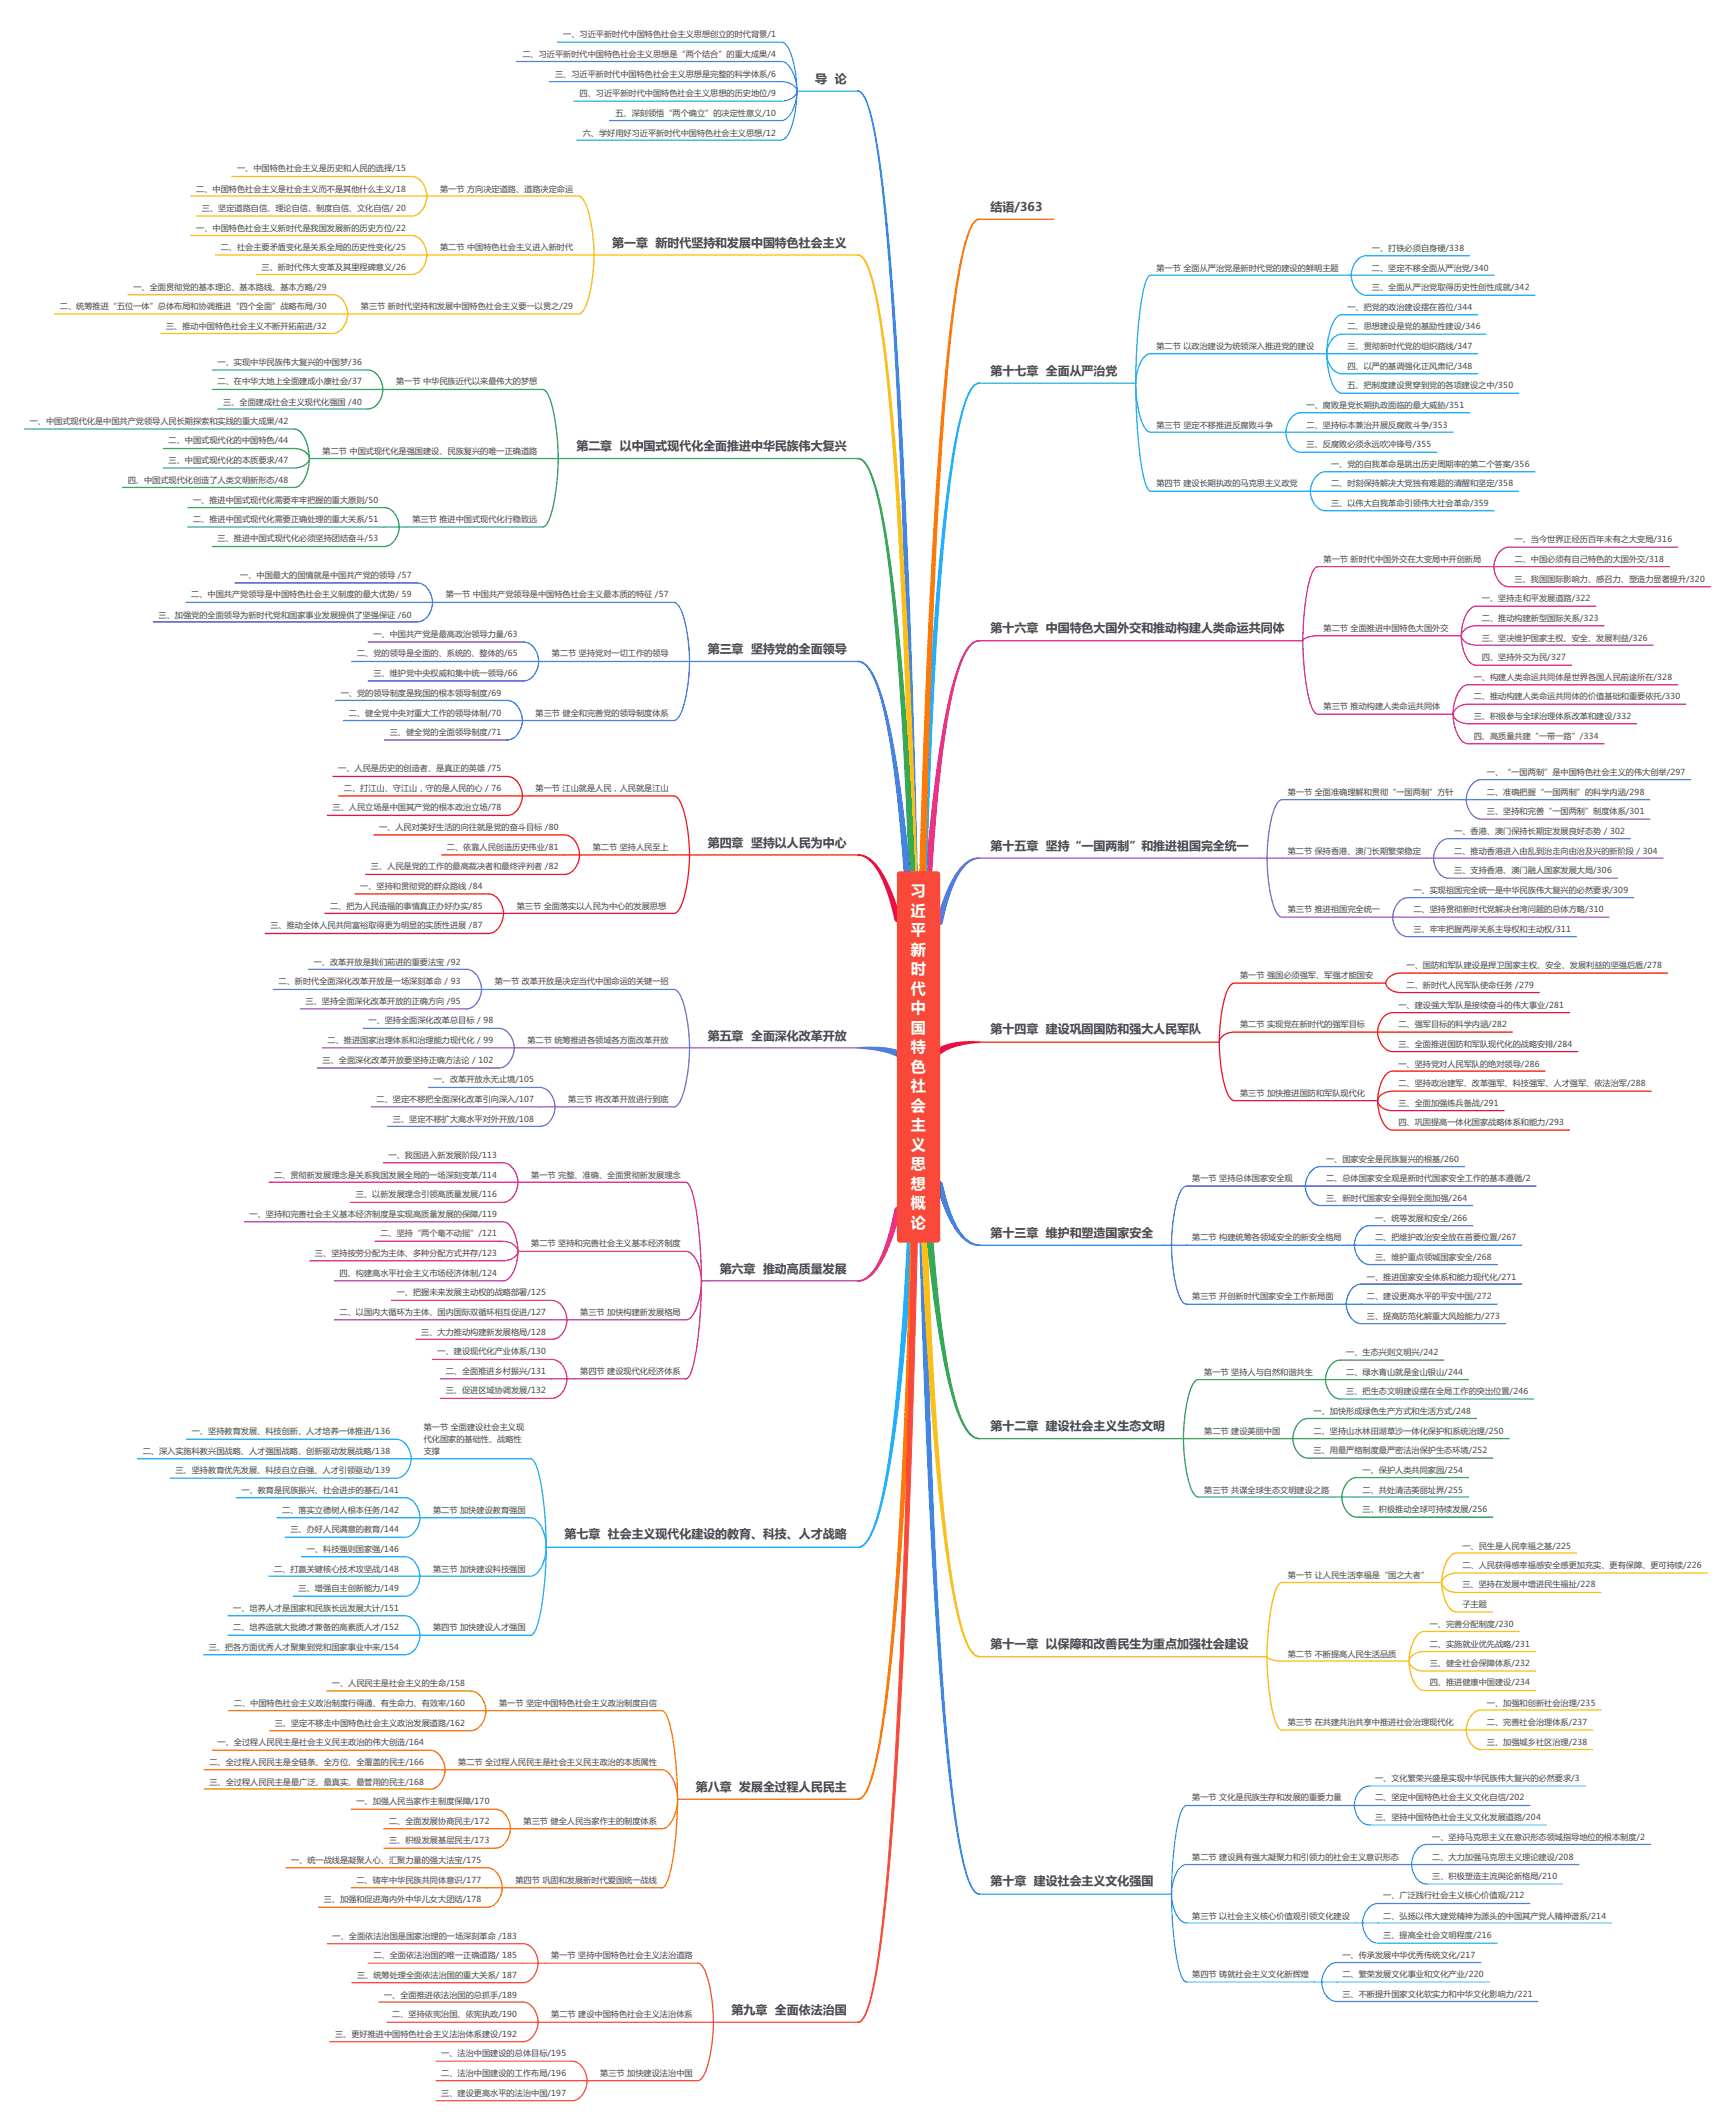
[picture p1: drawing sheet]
<svg xmlns="http://www.w3.org/2000/svg" width="722mm" height="885mm" viewBox="0 0 722 885" stroke-linecap="round" stroke-linejoin="round" font-family="sans-serif">
<defs><g id="words">
<g font-size="6.3" fill="#fff">
<text x="378.9" y="373">习</text>
<text x="378.9" y="381.1">近</text>
<text x="378.9" y="389.3">平</text>
<text x="378.9" y="397.4">新</text>
<text x="378.9" y="405.5">时</text>
<text x="378.9" y="413.6">代</text>
<text x="378.9" y="421.7">中</text>
<text x="378.9" y="429.8">国</text>
<text x="378.9" y="437.9">特</text>
<text x="378.9" y="446">色</text>
<text x="378.9" y="454.1">社</text>
<text x="378.9" y="462.2">会</text>
<text x="378.9" y="470.3">主</text>
<text x="378.9" y="478.4">义</text>
<text x="378.9" y="486.5">思</text>
<text x="378.9" y="494.6">想</text>
<text x="378.9" y="502.7">概</text>
<text x="378.9" y="510.8">论</text>
</g>
<g font-size="5" fill="#454545">
<text x="339.1" y="34.5">导 论</text>
<text x="412.1" y="87.8">结语/363</text>
<text x="254.7" y="102.7">第一章 新时代坚持和发展中国特色社会主义</text>
<text x="412.1" y="156.1">第十七章 全面从严治党</text>
<text x="239.8" y="187.2">第二章 以中国式现代化全面推进中华民族伟大复兴</text>
<text x="412.1" y="263">第十六章 中国特色大国外交和推动构建人类命运共同体</text>
<text x="294.4" y="271.9">第三章 坚持党的全面领导</text>
<text x="294.4" y="352.4">第四章 坚持以人民为中心</text>
<text x="412.1" y="353.7">第十五章 坚持“一国两制”和推进祖国完全统一</text>
<text x="412.1" y="430">第十四章 建设巩固国防和强大人民军队</text>
<text x="294.4" y="432.6">第五章 全面深化改革开放</text>
<text x="412.1" y="514.7">第十三章 维护和塑造国家安全</text>
<text x="299.4" y="529.6">第六章 推动高质量发展</text>
<text x="412.1" y="595.3">第十二章 建设社会主义生态文明</text>
<text x="234.8" y="640.2">第七章 社会主义现代化建设的教育、科技、人才战略</text>
<text x="412.1" y="685.7">第十一章 以保障和改善民生为重点加强社会建设</text>
<text x="289.5" y="745.3">第八章 发展全过程人民民主</text>
<text x="412.1" y="784.5">第十章 建设社会主义文化强国</text>
<text x="304.4" y="838.1">第九章 全面依法治国</text>
</g>
<g font-size="3.4" fill="#454545">
<text x="234.3" y="15.4">一、习近平新时代中国特色社会主义思想创立的时代背景/1</text>
<text x="217.3" y="23.8">二、习近平新时代中国特色社会主义思想是“两个结合”的重大成果/4</text>
<text x="230.9" y="31.9">三、习近平新时代中国特色社会主义思想是完整的科学体系/6</text>
<text x="241.1" y="40">四、习近平新时代中国特色社会主义思想的历史地位/9</text>
<text x="256" y="48.1">五、深刻领悟“两个确立”的决定性意义/10</text>
<text x="242.4" y="56.5">六、学好用好习近平新时代中国特色社会主义思想/12</text>
<text x="98.6" y="71.4">一、中国特色社会主义是历史和人民的选择/15</text>
<text x="81.6" y="79.7">二、中国特色社会主义是社会主义而不是其他什么主义/18</text>
<text x="183.1" y="79.7">第一节 方向决定道路、道路决定命运</text>
<text x="84" y="87.8">三、坚定道路自信、理论自信、制度自信、文化自信/ 20</text>
<text x="81.6" y="95.9">一、中国特色社会主义新时代是我国发展新的历史方位/22</text>
<text x="91.8" y="104">二、社会主要矛盾变化是关系全局的历史性变化/25</text>
<text x="183.1" y="104">第二节 中国特色社会主义进入新时代</text>
<text x="570.8" y="104.3">一、打铁必须自身硬/338</text>
<text x="108.8" y="112.4">三、新时代伟大变革及其里程碑意义/26</text>
<text x="481.1" y="112.7">第一节 全面从严治党是新时代党的建设的鲜明主题</text>
<text x="570.8" y="112.7">二、坚定不移全面从严治党/340</text>
<text x="55.5" y="120.5">一、全面贯彻党的基本理论、基本路线、基本方略/29</text>
<text x="570.8" y="120.8">三、全面从严治党取得历史性创性成就/342</text>
<text x="24.9" y="128.6">二、统筹推进“五位一体”总体布局和协调推进“四个全面”战略布局/30</text>
<text x="150.1" y="128.6">第三节 新时代坚持和发展中国特色社会主义要一以贯之/29</text>
<text x="560.6" y="128.9">一、把党的政治建设摆在首位/344</text>
<text x="69.1" y="136.7">三、推动中国特色社会主义不断开拓前进/32</text>
<text x="560.6" y="137">二、思想建设是党的基励性建设/346</text>
<text x="481.1" y="145.3">第二节 以政治建设为统领深入推进党的建设</text>
<text x="560.6" y="145.3">三、贯彻新时代党的组织路线/347</text>
<text x="90.5" y="151.9">一、实现中华民族伟大复兴的中国梦/36</text>
<text x="560.6" y="153.4">四、以严的基调强化正风肃纪/348</text>
<text x="90.5" y="160">二、在中华大地上全面建成小康社会/37</text>
<text x="164.8" y="160">第一节 中华民族近代以来最伟大的梦想</text>
<text x="560.6" y="161.5">五、把制度建设贯穿到党的各项建设之中/350</text>
<text x="92.9" y="168.3">三、全面建成社会主义现代化强国 /40</text>
<text x="543.6" y="169.7">一、腐败是党长期执政面临的最大威胁/351</text>
<text x="12.4" y="176.4">一、中国式现代化是中国共产党领导人民长期探索和实践的重大成果/42</text>
<text x="481.1" y="178">第三节 坚定不移推进反腐败斗争</text>
<text x="543.6" y="178">二、坚持标本兼治开展反腐败斗争/353</text>
<text x="70.1" y="184.6">二、中国式现代化的中国特色/44</text>
<text x="134.2" y="188.7">第二节 中国式现代化是强国建设、民族复兴的唯一正确道路</text>
<text x="543.6" y="186.1">三、反腐败必须永远吹冲锋号/355</text>
<text x="70.1" y="192.7">三、中国式现代化的本质要求/47</text>
<text x="553.8" y="194.2">一、党的自我革命是跳出历史周期率的第二个答案/356</text>
<text x="53.1" y="201">四、中国式现代化创造了人类文明新形态/48</text>
<text x="481.1" y="202.3">第四节 建设长期执政的马克思主义政党</text>
<text x="553.8" y="202.3">二、时刻保持解决大党独有难题的清醒和坚定/358</text>
<text x="80.3" y="209.1">一、推进中国式现代化需要牢牢把握的重大原则/50</text>
<text x="553.8" y="210.7">三、以伟大自我革命引领伟大社会革命/359</text>
<text x="80.3" y="217.2">二、推进中国式现代化需要正确处理的重大关系/51</text>
<text x="171.6" y="217.2">第三节 推进中国式现代化行稳致远</text>
<text x="90.5" y="225.3">三、推进中国式现代化必须坚持团结奋斗/53</text>
<text x="630.1" y="225.6">一、当今世界正经历百年未有之大变局/316</text>
<text x="550.6" y="234">第一节 新时代中国外交在大变局中开创新局</text>
<text x="630.1" y="234">二、中国必须有自己特色的大国外交/318</text>
<text x="99.9" y="240.5">一、中国最大的国情就是中国共产党的领导 /57</text>
<text x="630.1" y="242.1">三、我国国际影响力、感召力、塑造力显著提升/320</text>
<text x="79.5" y="248.6">二、中国共产党领导是中国特色社会主义制度的最大优势/ 59</text>
<text x="185.4" y="248.6">第一节 中国共产党领导是中国特色社会主义最本质的特征 /57</text>
<text x="616.5" y="250.2">一、坚持走和平发展道路/322</text>
<text x="65.9" y="257">三、加强党的全面领导为新时代党和国家事业发展提供了坚强保证 /60</text>
<text x="550.6" y="262.5">第二节 全面推进中国特色大国外交</text>
<text x="616.5" y="258.3">二、推动构建新型国际关系/323</text>
<text x="155.4" y="265.1">一、中国共产党是最高政治领导力量/63</text>
<text x="616.5" y="266.6">三、坚决维护国家主权、安全、发展利益/326</text>
<text x="148.6" y="273.2">二、党的领导是全面的、系统的、整体的/65</text>
<text x="229.6" y="273.2">第二节 坚持党对一切工作的领导</text>
<text x="616.5" y="274.7">四、坚持外交为民/327</text>
<text x="155.4" y="281.3">三、维护党中央权威和集中统一领导/66</text>
<text x="613.1" y="282.8">一、构建人类命运共同体是世界各国人民前途所在/328</text>
<text x="141.8" y="289.6">一、党的领导制度是我国的根本领导制度/69</text>
<text x="613.1" y="291">二、推动构建人类命运共同体的价值基础和重要依托/330</text>
<text x="145.2" y="297.8">二、健全党中央对重大工作的领导体制/70</text>
<text x="222.8" y="297.8">第三节 健全和完善党的领导制度体系</text>
<text x="550.6" y="295.1">第三节 推动构建人类命运共同体</text>
<text x="613.1" y="299.3">三、积极参与全球治理体系改革和建设/332</text>
<text x="162.2" y="305.9">三、健全党的全面领导制度/71</text>
<text x="613.1" y="307.4">四、高质量共建“一带一路”/334</text>
<text x="140.7" y="321">一、人民是历史的创造者、是真正的英雄 /75</text>
<text x="618.6" y="322.6">一、“一国两制”是中国特色社会主义的伟大创举/297</text>
<text x="143.1" y="329.1">二、打江山、守江山，守的是人民的心 / 76</text>
<text x="222.8" y="329.1">第一节 江山就是人民，人民就是江山</text>
<text x="535.7" y="330.7">第一节 全面准确理解和贯彻“一国两制”方针</text>
<text x="618.6" y="330.7">二、准确把握“一国两制”的科学内涵/298</text>
<text x="138.4" y="337.2">三、人民立场是中国其产党的根本政治立场/78</text>
<text x="618.6" y="338.8">三、坚持和完善“一国两制”制度体系/301</text>
<text x="157.7" y="345.6">一、人民对美好生活的向往就是党的奋斗目标 /80</text>
<text x="605" y="346.9">一、香港、澳门保持长期定发展良好态势 / 302</text>
<text x="185.9" y="353.7">二、依靠人民创造历史伟业/81</text>
<text x="246.6" y="353.7">第二节 坚持人民至上</text>
<text x="535.7" y="355.3">第二节 保持香港、澳门长期繁荣稳定</text>
<text x="605" y="355.3">二、推动香港进入由乱到治走向由治及兴的新阶段 / 304</text>
<text x="154.3" y="361.8">三、人民是党的工作的最高裁决者和最终评判者 /82</text>
<text x="605" y="363.4">三、支持香港、澳门融人国家发展大局/306</text>
<text x="149.9" y="369.9">一、坚持和贯彻党的群众路线 /84</text>
<text x="588" y="371.5">一、实现祖国完全统一是中华民族伟大复兴的必然要求/309</text>
<text x="137.3" y="378.3">二、把为人民造福的事情真正办好办实/85</text>
<text x="215" y="378.3">第三节 全面落实以人民为中心的发展思想</text>
<text x="535.7" y="379.6">第三节 推进祖国完全统一</text>
<text x="588" y="379.6">二、坚持贯彻新时代党解决台湾问题的总体方略/310</text>
<text x="112.5" y="386.4">三、推动全体人民共同富裕取得更为明显的实质性进展 /87</text>
<text x="588" y="387.9">三、牢牢把握两岸关系主导权和主动权/311</text>
<text x="130.5" y="401.5">一、改革开放是我们前进的重要法宝 /92</text>
<text x="515.9" y="407">第一节 强国必须强军、军强才能国安</text>
<text x="585.1" y="402.8">一、国防和军队建设是捍卫国家主权、安全、发展利益的坚强后盾/278</text>
<text x="115.9" y="409.6">二、新时代全面深化改革开放是一场深刻革命 / 93</text>
<text x="205.8" y="409.6">第一节 改革开放是决定当代中国命运的关键一招</text>
<text x="585.1" y="411.2">二、新时代人民军队使命任务 /279</text>
<text x="127.1" y="417.7">三、坚持全面深化改革开放的正确方向 /95</text>
<text x="581.7" y="419.3">一、建设强大军队是接续奋斗的伟大事业/281</text>
<text x="153.3" y="425.9">一、坚持全面深化改革总目标 / 98</text>
<text x="515.9" y="427.4">第二节 实现党在新时代的强军目标</text>
<text x="581.7" y="427.4">二、强军目标的科学内涵/282</text>
<text x="136.3" y="434.2">二、推进国家治理体系和治理能力现代化 / 99</text>
<text x="219.4" y="434.2">第二节 统筹推进各领域各方面改革开放</text>
<text x="581.7" y="435.5">三、全面推进国防和军队现代化的战略安排/284</text>
<text x="134.2" y="442.3">三、全面深化改革开放要坚持正确方法论 / 102</text>
<text x="581.7" y="443.9">一、坚持党对人民军队的绝对领导/286</text>
<text x="180.5" y="450.4">一、改革开放永无止境/105</text>
<text x="581.7" y="452">二、坚持政治建军、改革强军、科技强军、人才强军、依法治军/288</text>
<text x="156.7" y="458.5">二、坚定不移把全面深化改革引向深入/107</text>
<text x="236.4" y="458.5">第三节 将改革开放进行到底</text>
<text x="515.9" y="456.2">第三节 加快推进国防和军队现代化</text>
<text x="581.7" y="460.1">三、全面加强练兵备战/291</text>
<text x="163.5" y="466.9">三、坚定不移扩大高水平对外开放/108</text>
<text x="581.7" y="468.2">四、巩固提高一体化国家战略体系和能力/293</text>
<text x="161.6" y="481.8">一、我国进入新发展阶段/113</text>
<text x="551.7" y="483.4">一、国家安全是民族复兴的根基/260</text>
<text x="114.1" y="490.2">二、贯彻新发展理念是关系我国发展全局的一场深刻变革/114</text>
<text x="221" y="490.2">第一节 完整、准确、全面贯彻新发展理念</text>
<text x="496" y="491.5">第一节 坚持总体国家安全观</text>
<text x="551.7" y="491.5">二、总体国家安全观是新时代国家安全工作的基本遵循/2</text>
<text x="148" y="498.3">三、以新发展理念引领高质量发展/116</text>
<text x="551.7" y="499.8">三、新时代国家安全得到全面加强/264</text>
<text x="103.9" y="506.4">一、坚持和完善社会主义基本经济制度是实现高质量发展的保障/119</text>
<text x="572.1" y="507.9">一、统等发展和安全/266</text>
<text x="158.2" y="514.5">二、坚持“两个毫不动摇”/121</text>
<text x="221" y="518.7">第二节 坚持和完善社会主义基本经济制度</text>
<text x="496" y="516">第二节 构建统筹各领域安全的新安全格局</text>
<text x="572.1" y="516">二、把维护政治安全放在首要位置/267</text>
<text x="131" y="522.8">三、坚持按劳分配为主体、多种分配方式并存/123</text>
<text x="572.1" y="524.1">三、维护重点领城国家安全/268</text>
<text x="141.2" y="530.9">四、构建高水平社会主义市场经济体制/124</text>
<text x="568.7" y="532.5">一、推进国家安全体系和能力现代化/271</text>
<text x="165" y="539">一、把握未来发展主动权的战略部署/125</text>
<text x="496" y="540.6">第三节 开创新时代国家安全工作新局面</text>
<text x="568.7" y="540.6">二、建设更高水平的平安中国/272</text>
<text x="141.2" y="547.2">二、以国内大循环为主体、国内国际双循环相互促进/127</text>
<text x="241.4" y="547.2">第三节 加快构建新发展格局</text>
<text x="568.7" y="548.7">三、提高防范化解重大风险能力/273</text>
<text x="175.2" y="555.5">三、大力推动构建新发展格局/128</text>
<text x="182" y="563.6">一、建设现代化产业体系/130</text>
<text x="560" y="563.9">一、生态兴则文明兴/242</text>
<text x="185.4" y="571.7">二、全面推进乡村振兴/131</text>
<text x="241.4" y="571.7">第四节 建设现代化经济体系</text>
<text x="501" y="572">第一节 坚持人与自然和谐共生</text>
<text x="560" y="572">二、绿水青山就是金山银山/244</text>
<text x="185.4" y="579.8">三、促进区域协调发展/132</text>
<text x="560" y="580.1">三、把生态文明建设摆在全局工作的突出位置/246</text>
<text x="546.5" y="588.5">一、加快形成绿色生产方式和生活方式/248</text>
<text x="79.8" y="596.8">一、坚持教育发展、科技创新、人才培养一体推进/136</text>
<text x="176.3" y="595">第一节 全面建设社会主义现</text>
<text x="176.3" y="600">代化国家的基础性、战略性</text>
<text x="501" y="596.6">第二节 建设美丽中国</text>
<text x="546.5" y="596.6">二、坚持山水林田湖草沙一体化保护和系统治理/250</text>
<text x="59.4" y="604.9">二、深入实施科教兴国战略、人才强国战略、创新驱动发展战略/138</text>
<text x="176.3" y="604.9">支撑</text>
<text x="546.5" y="604.7">三、用最严格制度最严密法治保护生态环境/252</text>
<text x="73" y="613">三、坚持教育优先发展、科技自立自强、人才引领驱动/139</text>
<text x="566.8" y="612.8">一、保护人类共同家园/254</text>
<text x="100.5" y="621.4">一、教育是民族振兴、社会进步的基石/141</text>
<text x="501" y="621.1">第三节 共谋全球生态文明建设之路</text>
<text x="566.8" y="621.1">二、共处清洁美丽址界/255</text>
<text x="117.4" y="629.5">二、落实立德树人根本任务/142</text>
<text x="180.2" y="629.5">第二节 加快建设教育强国</text>
<text x="566.8" y="629.2">三、积极推动全球可持续发展/256</text>
<text x="120.8" y="637.6">三、办好人民满意的教育/144</text>
<text x="127.6" y="645.7">一、科技强则国家强/146</text>
<text x="608.4" y="644.4">一、民生是人民幸福之基/225</text>
<text x="608.4" y="652.5">二、人民获得感幸福感安全感更加充实、更有保障、更可持续/226</text>
<text x="114.1" y="654.1">二、打赢关键核心技术攻坚战/148</text>
<text x="180.2" y="654.1">第三节 加快建设科技强国</text>
<text x="535.7" y="656.7">第一节 让人民生活幸福是“国之大者”</text>
<text x="124.2" y="662.2">三、增强自主创新能力/149</text>
<text x="608.4" y="660.6">三、坚持在发展中增进民生福扯/228</text>
<text x="97.1" y="670.3">一、培养人才是国家和民族长远发展大计/151</text>
<text x="608.4" y="668.7">子主题</text>
<text x="594.8" y="677.1">一、完善分配制度/230</text>
<text x="97.1" y="678.4">二、培养造就大批德才兼备的高素质人才/152</text>
<text x="180.2" y="678.4">第四节 加快建设人才强国</text>
<text x="86.9" y="686.8">三、把各方面优秀人才聚集到党和国家事业中来/154</text>
<text x="535.7" y="689.4">第二节 不断提高人民生活品质</text>
<text x="594.8" y="685.2">二、实施就业优先战略/231</text>
<text x="594.8" y="693.3">三、健全社会保障体系/232</text>
<text x="138.1" y="701.7">一、人民民主是社会主义的生命/158</text>
<text x="594.8" y="701.4">四、推进健康中国建设/234</text>
<text x="97.3" y="710">二、中国特色社会主义政治制度行得通、有生命力、有效率/160</text>
<text x="207.6" y="710">第一节 坚定中国特色社会主义政治制度自信</text>
<text x="618.6" y="709.8">一、加强和创新社会治理/235</text>
<text x="114.3" y="718.1">三、坚定不移走中国特色社会主义政治发展道路/162</text>
<text x="535.7" y="717.9">第三节 在共建共治共享中推进社会治理现代化</text>
<text x="618.6" y="717.9">二、完善社会治理体系/237</text>
<text x="618.6" y="726">三、加强城乡社区治理/238</text>
<text x="90.5" y="726.2">一、全过程人民民主是社会主义民主政治的伟大创造/164</text>
<text x="87.1" y="734.3">二、全过程人民民主是全链条、全方位、全覆盖的民主/166</text>
<text x="190.6" y="734.3">第二节 全过程人民民主是社会主义民主政治的本质属性</text>
<text x="87.1" y="742.7">三、全过程人民民主是最广泛、最真实、最管用的民主/168</text>
<text x="572.1" y="741.1">一、文化繁荣兴盛是实现中华民族伟大复兴的必然要求/3</text>
<text x="496" y="749.2">第一节 文化是民族生存和发展的重要力量</text>
<text x="572.1" y="749.2">二、坚定中国特色社会主义文化自信/202</text>
<text x="148.3" y="750.8">一、加强人民当家作主制度保障/170</text>
<text x="161.9" y="758.9">二、全面发展协商民主/172</text>
<text x="217.8" y="758.9">第三节 健全人民当家作主的制度体系</text>
<text x="572.1" y="757.3">三、坚持中国特色社会主义文化发展道路/204</text>
<text x="161.9" y="767">三、积极发展基层民主/173</text>
<text x="595.9" y="765.7">一、坚持马克思主义在意识形态领域指导地位的根本制度/2</text>
<text x="496" y="773.8">第二节 建设具有强大凝聚力和引领力的社会主义意识形态</text>
<text x="595.9" y="773.8">二、大力加强马克思主义理论建设/208</text>
<text x="121.1" y="775.4">一、统一战线是凝聚人心、汇聚力量的强大法宝/175</text>
<text x="148.3" y="783.5">二、铸牢中华民族共同体意识/177</text>
<text x="214.4" y="783.5">第四节 巩固和发展新时代爱国统一战线</text>
<text x="595.9" y="781.9">三、积极塑造主流舆论新格局/210</text>
<text x="134.7" y="791.6">三、加强和促进海内外中华儿女大团结/178</text>
<text x="575.5" y="790">一、广泛践行社会主义核心价值观/212</text>
<text x="496" y="798.4">第三节 以社会主义核心价值观引领文化建设</text>
<text x="575.5" y="798.4">二、弘扬以伟大建党精神为源头的中国其产党人精神谱系/214</text>
<text x="138.4" y="806.8">一、全面依法治国是国家治理的一场深刻革命 /183</text>
<text x="575.5" y="806.5">三、提高全社会文明程度/216</text>
<text x="155.4" y="814.9">二、全面依法治国的唯一正确道路/ 185</text>
<text x="229.3" y="814.9">第一节 坚持中国特色社会主义法治道路</text>
<text x="558.5" y="814.6">一、传承发展中华优秀传统文化/217</text>
<text x="148.6" y="823">三、统筹处理全面依法治国的重大关系/ 187</text>
<text x="496" y="822.7">第四节 铸就社会主义文化新辉煌</text>
<text x="558.5" y="822.7">二、繁荣发展文化事业和文化产业/220</text>
<text x="159.8" y="831.3">一、全面推进依法治国的总抓手/189</text>
<text x="558.5" y="831.1">三、不断提升国家文化软实力和中华文化影响力/221</text>
<text x="163.2" y="839.4">二、坚持依宪治国、依宪执政/190</text>
<text x="229.3" y="839.4">第二节 建设中国特色社会主义法治体系</text>
<text x="139.4" y="847.5">三、更好推进中国特色社会主义法治体系建设/192</text>
<text x="183.6" y="855.6">一、法治中国建设的总体目标/195</text>
<text x="183.6" y="864">二、法治中国建设的工作布局/196</text>
<text x="249.7" y="864">第三节 加快建设法治中国</text>
<text x="183.6" y="872.1">三、建设更高水平的法治中国/197</text>
</g>
</g></defs>
<path d="M356.8 37.8a5.5 5.5 0 0 1 3.7 4l1.7 5.2 1.7 7.2 3.2 20.9 2.9 27.9 2.9 37.9 2.6 44.8 2.3 52.7 2.1 59.1 1.7 65.3a1.2 1.2 0 0 1-1.1 1.5 1.2 1.2 0 0 1-1.2-1.4l-1.4-66.9-1.8-62.2-2-52.7-2.5-46.8-2.8-37.2-3-28.4-1.6-10.5-1.7-8.7-1.7-6.2-1.8-3.8a2.99 2.99 0 0 0-2.2-1.5z" fill-rule="evenodd" fill="#4087f3"/>
<path d="M356.8 37.8a5.5 5.5 0 0 1 3.7 4l1.7 5.2 1.7 7.2 3.2 20.9 2.9 27.9 2.9 37.9 2.6 44.8 2.3 52.7 2.1 59.1 1.7 65.3a1.2 1.2 0 0 1-1.1 1.5 1.2 1.2 0 0 1-1.2-1.4l-1.4-66.9-1.8-62.2-2-52.7-2.5-46.8-2.8-37.2-3-28.4-1.6-10.5-1.7-8.7-1.7-6.2-1.8-3.8a2.99 2.99 0 0 0-2.2-1.5z" fill="none" stroke="#4087f3" stroke-width=".42"/>
<path d="M325 17.5a6.1 6.1 0 0 1 4 4.8 49.4 49.4 0 0 1 2.6 15.6h2.8M325 25.6a7.6 7.6 0 0 1 5.5 6.2l.7 2.5 .4 3.6M325 34a6.1 6.1 0 0 1 6.6 3.9M331.6 37.9a6 6 0 0 1-6.6 4.2M331.6 37.9a16.9 16.9 0 0 1-4.1 11.2l-1.6 1-.9 .1M331.6 37.9a38.3 38.3 0 0 1-4.4 19.1l-1.4 1.1-.8 .2" fill="none" stroke="#4087f3" stroke-width=".52"/>
<path d="M356.8 106l1 .2 1 .7 1.9 2.8 1.8 5.1 1.9 7.1 3.5 20.6 3.2 28.4 3.1 37.2 2.7 44.2 2.4 51.2 2 57.5a2.74 2.74 0 0 1-.4 2.7l-.7 .3-.7-.2a2.75 2.75 0 0 1-.5-2.7l-1.6-56-1.9-51.2-2.4-44.4-2.7-37.4-2.9-28.3-3.3-21-1.7-7.1-1.9-5.3-1.8-3.1z" fill-rule="evenodd" fill="#fbbf04"/>
<path d="M356.8 106l1 .2 1 .7 1.9 2.8 1.8 5.1 1.9 7.1 3.5 20.6 3.2 28.4 3.1 37.2 2.7 44.2 2.4 51.2 2 57.5a2.74 2.74 0 0 1-.4 2.7l-.7 .3-.7-.2a2.75 2.75 0 0 1-.5-2.7l-1.6-56-1.9-51.2-2.4-44.4-2.7-37.4-2.9-28.3-3.3-21-1.7-7.1-1.9-5.3-1.8-3.1z" fill="none" stroke="#fbbf04" stroke-width=".42"/>
<path d="M171.3 73.4a7.8 7.8 0 0 1 6.3 8.1h2.9M171.3 81.5h6.2a8.5 8.5 0 0 1-5.2 8.3l-1 .1M171.3 98a7.8 7.8 0 0 1 6.3 8.1h2.9M240.6 81.5a5.8 5.8 0 0 1 3.6 4.7 67.7 67.7 0 0 1 2.9 19.9h2.9M171.3 106.1h6.2a8.1 8.1 0 0 1-5.2 8l-1 .1M240.6 106.1h6.4a56.1 56.1 0 0 1-3.9 22.4 3.4 3.4 0 0 1-2.5 2.2M138.4 122.6a7.6 7.6 0 0 1 6.2 8.1h2.9M138.4 130.7h6.1a8.4 8.4 0 0 1-5.1 8l-1 .1" fill="none" stroke="#fbbf04" stroke-width=".52"/>
<path d="M356.8 190.7l1.9 .6 1.8 1.9 1.8 3.4 1.7 4.9 3.3 13.6 3.2 19.4 2.9 24.5 2.7 30.3 2.4 34.6 2.1 38.9a1.2 1.2 0 0 1-1.1 1.5 1.2 1.2 0 0 1-1.3-1.4l-1.6-38.9-2-34.6-2.2-29.1-2.6-24.9-2.9-19.1-3.1-14.1-1.6-4.9-1.7-3.5-1.6-2z" fill-rule="evenodd" fill="#34ab52"/>
<path d="M356.8 190.7l1.9 .6 1.8 1.9 1.8 3.4 1.7 4.9 3.3 13.6 3.2 19.4 2.9 24.5 2.7 30.3 2.4 34.6 2.1 38.9a1.2 1.2 0 0 1-1.1 1.5 1.2 1.2 0 0 1-1.3-1.4l-1.6-38.9-2-34.6-2.2-29.1-2.6-24.9-2.9-19.1-3.1-14.1-1.6-4.9-1.7-3.5-1.6-2z" fill="none" stroke="#34ab52" stroke-width=".42"/>
<path d="M153 154a7.8 7.8 0 0 1 6.3 8.1h2.9M122.4 178.5a7.2 7.2 0 0 1 5.3 6.1l.6 2.5 .4 3.7h2.9M153 162.1h6.2a8.1 8.1 0 0 1-5.2 8l-1 .1M225.7 162.1a6 6 0 0 1 3.4 4.9 90.4 90.4 0 0 1 3.1 23.8h2.9M122.4 186.6a5.6 5.6 0 0 1 6.3 4.2M128.7 190.8a5.6 5.6 0 0 1-6.3 3.9M128.7 190.8a16.8 16.8 0 0 1-3.8 11l-1.6 .9-.9 .2M225.7 190.8h6.4a74.7 74.7 0 0 1-4 26.2 3.3 3.3 0 0 1-2.4 2.3M159.8 211.2a7.6 7.6 0 0 1 6.3 8.1h2.9M159.8 219.3h6.2a8.4 8.4 0 0 1-5.2 8l-1 .1" fill="none" stroke="#34ab52" stroke-width=".52"/>
<path d="M356.8 275.2l1.5 .2 1.6 .9 1.6 1.7 1.5 2.3 3 6.8 2.8 9.5 2.6 12.3 2.6 15.6 2.4 18.2 2.1 20a1.2 1.2 0 0 1-1.1 1.6 1.2 1.2 0 0 1-1.3-1.4l-1.6-20-2-18.2-2.1-14.9-2.3-12.2-2.4-9.5-2.8-7-1.4-2.5-1.4-1.7-1.4-1z" fill-rule="evenodd" fill="#44f"/>
<path d="M356.8 275.2l1.5 .2 1.6 .9 1.6 1.7 1.5 2.3 3 6.8 2.8 9.5 2.6 12.3 2.6 15.6 2.4 18.2 2.1 20a1.2 1.2 0 0 1-1.1 1.6 1.2 1.2 0 0 1-1.3-1.4l-1.6-20-2-18.2-2.1-14.9-2.3-12.2-2.4-9.5-2.8-7-1.4-2.5-1.4-1.7-1.4-1z" fill="none" stroke="#44f" stroke-width=".42"/>
<path d="M173.7 242.6a7.8 7.8 0 0 1 6.2 8.1h2.9M173.7 250.7h6.1a8.1 8.1 0 0 1-5.1 8l-1 .1M280.3 250.7a5.7 5.7 0 0 1 3.6 4.6 66.9 66.9 0 0 1 3 20h2.8M217.8 267.2a7.6 7.6 0 0 1 6.3 8.1h2.9M217.8 275.3h6.2a8.4 8.4 0 0 1-5.1 8l-1.1 .1M280.3 275.3h6.4a56.7 56.7 0 0 1-3.8 22.3 3.4 3.4 0 0 1-2.6 2.2M211 291.5a7.9 7.9 0 0 1 6.3 8.3h2.9M211 299.8h6.2a8.4 8.4 0 0 1-5.1 8l-1.1 .1" fill="none" stroke="#44f" stroke-width=".52"/>
<path d="M356.8 355.7l2.3 .2 2.3 1.1 2.2 1.9 2.2 2.7 2.1 3.4 2.2 4.4 3.8 10.4a3.3 3.3 0 0 1 .2 3.6 1.58 1.58 0 0 1-1.7-.3 1.58 1.58 0 0 1-.4-1.7l-3.2-11.1-3.5-7.7-1.9-2.9-2-2-2-1.2z" fill-rule="evenodd" fill="#ec0404"/>
<path d="M356.8 355.7l2.3 .2 2.3 1.1 2.2 1.9 2.2 2.7 2.1 3.4 2.2 4.4 3.8 10.4a3.3 3.3 0 0 1 .2 3.6 1.58 1.58 0 0 1-1.7-.3 1.58 1.58 0 0 1-.4-1.7l-3.2-11.1-3.5-7.7-1.9-2.9-2-2-2-1.2z" fill="none" stroke="#ec0404" stroke-width=".42"/>
<path d="M211 323.1a7.6 7.6 0 0 1 6.3 8.1h2.9M211 331.2h6.2a8.4 8.4 0 0 1-5.1 8l-1.1 .1M280.3 331.2a5.7 5.7 0 0 1 3.6 4.6 66.9 66.9 0 0 1 3 20h2.8M234.8 347.4a7.9 7.9 0 0 1 6.3 8.4h2.9M234.8 355.8h6.2a8.4 8.4 0 0 1-5.1 8l-1.1 .1M280.3 355.8h6.4a55.3 55.3 0 0 1-3.8 22.1 3.4 3.4 0 0 1-2.6 2.2M203.2 372a7.8 7.8 0 0 1 6.3 8.1h2.8M203.2 380.1h6.2a8.5 8.5 0 0 1-5.2 8.2l-1 .2" fill="none" stroke="#ec0404" stroke-width=".52"/>
<path d="M356.8 436l9-.2 6.8 1.1a1.69 1.69 0 0 1 1.7 .6 1.69 1.69 0 0 1 .2 1.8 2.74 2.74 0 0 1-2.9-.4l-5.7-1.6z" fill-rule="evenodd" fill="#6f56e6"/>
<path d="M356.8 436l9-.2 6.8 1.1a1.69 1.69 0 0 1 1.7 .6 1.69 1.69 0 0 1 .2 1.8 2.74 2.74 0 0 1-2.9-.4l-5.7-1.6z" fill="none" stroke="#6f56e6" stroke-width=".42"/>
<path d="M194 403.4a7.9 7.9 0 0 1 6.3 8.3h2.9M194 411.7h6.2a8.4 8.4 0 0 1-5.1 8l-1.1 .1M280.3 411.7a5.7 5.7 0 0 1 3.6 4.6 66 66 0 0 1 3 19.7h2.8M207.6 427.9a7.8 7.8 0 0 1 6.3 8.1h2.9M207.6 436h6.2a8.5 8.5 0 0 1-5.1 8.3l-1.1 .1M280.3 436h6.4a56.1 56.1 0 0 1-3.8 22.4 3.4 3.4 0 0 1-2.6 2.2M224.6 452.5a7.8 7.8 0 0 1 6.3 8.1h2.9M224.6 460.6h6.2a8.1 8.1 0 0 1-5.1 8l-1.1 .1" fill="none" stroke="#6f56e6" stroke-width=".52"/>
<path d="M372.7 502.7a1.27 1.27 0 0 1 1.7 .1 1.27 1.27 0 0 1 0 1.8l-4.1 12.6-2.1 5-2.2 4-2.2 3.1-2.3 2.2-2.3 1.3-2.3 .3 2.5-.8 2.1-1.5 2.1-2.5 1.9-3.1 3.4-8.5z" fill-rule="evenodd" fill="#e61496"/>
<path d="M372.7 502.7a1.27 1.27 0 0 1 1.7 .1 1.27 1.27 0 0 1 0 1.8l-4.1 12.6-2.1 5-2.2 4-2.2 3.1-2.3 2.2-2.3 1.3-2.3 .3 2.5-.8 2.1-1.5 2.1-2.5 1.9-3.1 3.4-8.5z" fill="none" stroke="#e61496" stroke-width=".42"/>
<g fill="none" stroke="#e61496" stroke-width=".52">
<path d="M209.2 483.9a7.8 7.8 0 0 1 6.3 8.1h2.9M209.2 492h6.2a8.5 8.5 0 0 1-5.2 8.2l-1 .2M285.3 492a3.2 3.2 0 0 1 2.1 2.4 125.7 125.7 0 0 1 4.4 33.7v4.9h2.9M209.2 508.5a7.2 7.2 0 0 1 5.3 6l.6 2.6 .4 3.6h2.9M209.2 516.6a5.9 5.9 0 0 1 6.3 4.1M215.5 520.7a5.6 5.6 0 0 1-6.3 4M215.5 520.7a17.1 17.1 0 0 1-3.8 11.3l-1.6 .9-.9 .1M285.3 520.7a7.5 7.5 0 0 1 5.4 6.1l.7 2.5 .4 3.7M291.8 533a26.9 26.9 0 0 1-4.2 15l-1.5 1.1-.8 .1M291.8 533a155.5 155.5 0 0 1-4 37.1 5.2 5.2 0 0 1-2.5 3.7M229.6 541.1a7.8 7.8 0 0 1 6.3 8.1h2.9M229.6 549.2h6.2a8.1 8.1 0 0 1-5.2 8l-1 .1"/>
<path d="M229.6 565.7a7.6 7.6 0 0 1 6.3 8.1h2.9M229.6 573.8h6.2a8.4 8.4 0 0 1-5.2 8l-1 .1"/>
</g>
<path d="M378 515.6l.7-.2 .7 .3a2.38 2.38 0 0 1 .3 2.4l-2.2 29.4-2.4 26-2.6 21-2.7 17.5-3 14.1-3.1 9.9-1.6 3.5-1.7 2.5-1.8 1.6-1.7 .4-.1-.2 2.1-.7 1.4-1.5 1.5-2.4 1.6-3.7 2.9-9.9 2.8-14.2 2.3-17 2.2-21.1 2.1-25.9 1.7-29.5a2.4 2.4 0 0 1 .6-2.3z" fill-rule="evenodd" fill="#18acff"/>
<path d="M378 515.6l.7-.2 .7 .3a2.38 2.38 0 0 1 .3 2.4l-2.2 29.4-2.4 26-2.6 21-2.7 17.5-3 14.1-3.1 9.9-1.6 3.5-1.7 2.5-1.8 1.6-1.7 .4-.1-.2 2.1-.7 1.4-1.5 1.5-2.4 1.6-3.7 2.9-9.9 2.8-14.2 2.3-17 2.2-21.1 2.1-25.9 1.7-29.5a2.4 2.4 0 0 1 .6-2.3z" fill="none" stroke="#18acff" stroke-width=".42"/>
<path d="M164.8 598.9a7.6 7.6 0 0 1 6.2 8.1h2.9M164.8 607h6.1a8.4 8.4 0 0 1-5.1 8l-1 .1M220.7 607a3.2 3.2 0 0 1 2.2 2.4 109.5 109.5 0 0 1 4.3 32.2v2.3h2.9M168.4 623.2a7.9 7.9 0 0 1 6.3 8.4h2.9M168.4 631.6h6.2a8.4 8.4 0 0 1-5.1 8l-1.1 .1M220.7 631.6a7.5 7.5 0 0 1 5.5 6.1l.6 2.5 .4 3.7M168.4 647.8a7.8 7.8 0 0 1 6.3 8.1h2.9M168.4 655.9h6.2a8.5 8.5 0 0 1-5.1 8.3l-1.1 .1M227.2 643.9a15.4 15.4 0 0 1-4.8 11.5l-1.7 .5M227.2 643.9l-.3 9.4a92 92 0 0 1-4 24.8 3.2 3.2 0 0 1-2.2 2.4M168.4 672.4a7.8 7.8 0 0 1 6.3 8.1h2.9M168.4 680.5h6.2a8.1 8.1 0 0 1-5.1 8l-1.1 .1" fill="none" stroke="#18acff" stroke-width=".52"/>
<path d="M379.3 515.6l.7-.2 .7 .3a2.74 2.74 0 0 1 .3 2.7l-1.9 49.8-2.4 46.7-2.7 41.2-3 33.7-3.3 26.1-3.4 18.6-1.8 6.4-1.9 4.6-2 2.7-1.2 .6-.6-.2a6.7 6.7 0 0 0 4.1-4.5l1.5-4.1 1.5-5.6 2.8-15.3 2.5-20.1 2.4-25.4 2.1-29.7 1.7-32.3 1.9-45.1 1.4-49.7z" fill-rule="evenodd" fill="#ff7800"/>
<path d="M379.3 515.6l.7-.2 .7 .3a2.74 2.74 0 0 1 .3 2.7l-1.9 49.8-2.4 46.7-2.7 41.2-3 33.7-3.3 26.1-3.4 18.6-1.8 6.4-1.9 4.6-2 2.7-1.2 .6-.6-.2a6.7 6.7 0 0 0 4.1-4.5l1.5-4.1 1.5-5.6 2.8-15.3 2.5-20.1 2.4-25.4 2.1-29.7 1.7-32.3 1.9-45.1 1.4-49.7z" fill="none" stroke="#ff7800" stroke-width=".42"/>
<path d="M195.9 703.7a7.8 7.8 0 0 1 6.3 8.2h2.8M195.9 711.9h6.1a8.5 8.5 0 0 1-5.1 8.2l-1 .1M275.4 711.9a3.2 3.2 0 0 1 2.1 2.4 110.7 110.7 0 0 1 4.4 32.2v2.2h2.9M178.9 728.3a7.8 7.8 0 0 1 6.3 8.1h2.8M178.9 736.4h6.1a8.1 8.1 0 0 1-5.1 8l-1 .1M275.4 736.4a7.5 7.5 0 0 1 5.4 6.1l.7 2.5 .4 3.7M206.1 752.9a7.6 7.6 0 0 1 6.2 8.1h2.9M281.9 748.7a16.9 16.9 0 0 1-4.1 11.3l-1.6 .9-.8 .1M281.9 748.7l-.3 9.5a93.8 93.8 0 0 1-4.1 24.9 3.2 3.2 0 0 1-2.1 2.5M202.7 777.2a7.9 7.9 0 0 1 6.2 8.4h2.9M206.1 761h6.1a8.4 8.4 0 0 1-5.1 8l-1 .1M202.7 785.6h6.1a8.4 8.4 0 0 1-5.1 8l-1 .1" fill="none" stroke="#ff7800" stroke-width=".52"/>
<path d="M379.8 515.7l.7-.3 .7 .3a2.74 2.74 0 0 1 .4 2.7l-1.8 66.9-2.2 62.2-2.5 54.3-2.8 46.3-3 36.6-3.3 28-1.7 10.5-1.8 8.1-1.8 5.8-1.8 3.4a2.08 2.08 0 0 1-2.1 1 7.4 7.4 0 0 0 3.8-4.9l1.6-5.4 1.6-7.4 3-21.2 2.7-28.6 2.6-38.1 2.3-45.1 1.9-51.2 1.7-57.5 1.2-63.7a2.75 2.75 0 0 1 .6-2.7z" fill-rule="evenodd" fill="#fa493a"/>
<path d="M379.8 515.7l.7-.3 .7 .3a2.74 2.74 0 0 1 .4 2.7l-1.8 66.9-2.2 62.2-2.5 54.3-2.8 46.3-3 36.6-3.3 28-1.7 10.5-1.8 8.1-1.8 5.7-1.8 3.5a2.08 2.08 0 0 1-2.1 1 7.4 7.4 0 0 0 3.8-4.9l1.6-5.4 1.6-7.4 3-21.2 2.7-28.6 2.6-38.1 2.3-45.1 1.9-51.2 1.7-57.5 1.2-63.7a2.75 2.75 0 0 1 .6-2.7z" fill="none" stroke="#fa493a" stroke-width=".42"/>
<path d="M217.6 808.8a7.6 7.6 0 0 1 6.3 8.1h2.8M217.6 816.9h6.1a8.4 8.4 0 0 1-5.1 8l-1 .2M290.3 816.9a5.7 5.7 0 0 1 3.6 4.7 66.9 66.9 0 0 1 2.9 19.9h2.9M217.6 833.2a7.9 7.9 0 0 1 6.3 8.3h2.8M217.6 841.5h6.1a8.4 8.4 0 0 1-5.1 8l-1 .1M238 857.7a7.8 7.8 0 0 1 6.2 8.1h2.9M290.3 841.5h6.4a55.3 55.3 0 0 1-3.9 22.2 3.4 3.4 0 0 1-2.5 2.1M238 865.8h6.1a8.5 8.5 0 0 1-5.1 8.3l-1 .1" fill="none" stroke="#fa493a" stroke-width=".52"/>
<path d="M383.1 515.7l.7-.3 .7 .3a2.75 2.75 0 0 1 .6 2.7l1.3 54.4 1.7 51.3 2.2 45.3 2.4 37.8 2.7 30.3 3 24 1.6 9 1.7 7.4 1.7 5.3 1.8 3.4a3.2 3.2 0 0 0 2.3 1.5l-.8 .1-1.2-.8-2-3.1-1.8-5.1-1.9-7.7-2-10.5-1.8-12.6-3.1-29.2-3.1-39.2-2.7-46.5-2.4-54.4-2-60.7a2.74 2.74 0 0 1 .4-2.7z" fill-rule="evenodd" fill="#4087f3"/>
<path d="M383.1 515.7l.7-.3 .7 .3a2.75 2.75 0 0 1 .6 2.7l1.3 54.4 1.7 51.3 2.2 45.3 2.4 37.8 2.7 30.3 3 24 1.6 9 1.7 7.4 1.7 5.3 1.8 3.4a3.2 3.2 0 0 0 2.3 1.5l-.8 .1-1.2-.8-2-3.1-1.8-5.1-1.9-7.7-2-10.5-1.8-12.6-3.1-29.2-3.1-39.2-2.7-46.5-2.4-54.4-2-60.7a2.74 2.74 0 0 1 .4-2.7z" fill="none" stroke="#4087f3" stroke-width=".42"/>
<path d="M493.6 751.3a3.2 3.2 0 0 0-2.1 2.4 112.1 112.1 0 0 0-4.1 32.2v2.3h-2.9M569.7 743.2a7.6 7.6 0 0 0-6.3 8.1h-2.8M569.7 751.3h-6.1a8.4 8.4 0 0 0 5.1 8l1 .1M493.6 775.9a7.2 7.2 0 0 0-5.2 6.1l-.7 2.5-.3 3.7M593.5 767.5a7.9 7.9 0 0 0-6.3 8.4h-2.8M593.5 775.9h-6.2a8.4 8.4 0 0 0 5.2 8l1 .1M487.4 788.2a16.8 16.8 0 0 0 3.8 11l1.6 .9 .8 .1M487.4 788.2l.4 11.9a73.3 73.3 0 0 0 4.2 23.3l1.1 1.2 .5 .2M573.1 792.1a7.8 7.8 0 0 0-6.3 8.1h-2.8M556.1 816.7a7.8 7.8 0 0 0-6.2 8.1h-2.9M573.1 800.2h-6.1a8.5 8.5 0 0 0 5.1 8.3l1 .1M556.1 824.8h-6.1a8.1 8.1 0 0 0 5.1 8l1 .1" fill="none" stroke="#4087f3" stroke-width=".52"/>
<path d="M383.9 515.7l.7-.3 .7 .2a2.64 2.64 0 0 1 .6 2.6l1.5 37.5 2 34.5 2.3 29.7 2.5 24.1 2.9 19.2 3.1 14.1 1.6 4.9 1.7 3.7 1.7 2.3 2.3 1.2-.3 .1-1.9-.8-1.8-2.1-1.7-3.4-1.8-4.9-3.2-13.4-3.1-19-3-24.8-2.7-29.3-2.4-34.6-2.1-38.9a2.62 2.62 0 0 1 .4-2.6z" fill-rule="evenodd" fill="#fbbf04"/>
<path d="M383.9 515.7l.7-.3 .7 .2a2.64 2.64 0 0 1 .6 2.6l1.5 37.5 2 34.5 2.3 29.7 2.5 24.1 2.9 19.2 3.1 14.1 1.6 4.9 1.7 3.7 1.7 2.3 2.3 1.2-.3 .1-1.9-.8-1.8-2.1-1.7-3.4-1.8-4.9-3.2-13.4-3.1-19-3-24.8-2.7-29.3-2.4-34.6-2.1-38.9a2.62 2.62 0 0 1 .4-2.6z" fill="none" stroke="#fbbf04" stroke-width=".42"/>
<path d="M533.4 658.5a3.4 3.4 0 0 0-2.4 2.5 90.5 90.5 0 0 0-3.9 28.4h-2.9M606.1 646.2a7.4 7.4 0 0 0-5.3 6.2l-.6 2.5-.4 3.6h-2.9M606.1 654.6a5.9 5.9 0 0 0-6.3 3.9 5.6 5.6 0 0 0 6.3 4.2M592.5 678.9a7.4 7.4 0 0 0-5.3 6.2l-.6 2.5-.4 3.6h-2.9M533.4 691.2a7.4 7.4 0 0 1-6.3-1.8v2a87.8 87.8 0 0 0 3.9 26.1 3.4 3.4 0 0 0 2.4 2.5M586.2 691.2a5.6 5.6 0 0 0 6.3 4.2M586.2 691.2a17.1 17.1 0 0 0 3.8 11.2l1.6 1 .9 .1M592.5 687.3a5.9 5.9 0 0 0-6.3 3.9M616.3 711.6a7.9 7.9 0 0 0-6.3 8.4h-2.9M616.3 720h-6.2a8.4 8.4 0 0 0 5.1 7.9l1.1 .2" fill="none" stroke="#fbbf04" stroke-width=".52"/>
<path d="M386.2 515.7l.7-.3 .7 .2 .6 1.1 1.7 19.1 2.1 18.1 2.3 14.8 2.4 11.5 2.4 7.8 2.6 5.9 2.6 3.3 1.5 1 1.6 .4v.2l-1.7-.3-1.7-1.1-1.6-1.7-1.6-2.5-2.9-6.7-2.8-9.3-2.9-13.2-2.7-16.5-3.7-30.6z" fill-rule="evenodd" fill="#34ab52"/>
<path d="M386.2 515.7l.7-.3 .7 .2 .6 1.1 1.7 19.1 2.1 18.1 2.3 14.8 2.4 11.5 2.4 7.8 2.6 5.9 2.6 3.3 1.5 1 1.6 .4v.2l-1.7-.3-1.7-1.1-1.6-1.7-1.6-2.5-2.9-6.7-2.8-9.3-2.9-13.2-2.7-16.5-3.7-30.6z" fill="none" stroke="#34ab52" stroke-width=".42"/>
<path d="M498.6 574.1a5.6 5.6 0 0 0-3.5 4.6 69.6 69.6 0 0 0-2.8 20h-2.8M557.7 566a7.6 7.6 0 0 0-6.3 8.1h-2.9M557.7 574.1h-6.2a8.4 8.4 0 0 0 5.2 8l1 .1M498.6 598.7h-6.2a59.3 59.3 0 0 0 3.6 21.8 3.5 3.5 0 0 0 2.6 2.5M544.1 590.3a7.9 7.9 0 0 0-6.3 8.4h-2.9M544.1 598.7h-6.2a8.4 8.4 0 0 0 5.2 7.9l1 .2M564.5 614.9a7.8 7.8 0 0 0-6.3 8.1h-2.9M564.5 623h-6.2a8.5 8.5 0 0 0 5.2 8.2l1 .1" fill="none" stroke="#34ab52" stroke-width=".52"/>
<path d="M389.9 492.1a1.3 1.3 0 0 1 1.6-.3 1.3 1.3 0 0 1 .7 1.5l2.9 10.3 1.7 4.4 1.9 3.4 2 2.9 2 1.9 2 1.2 2.7 .8-2.4-.2-2.7-1.3-2.5-2.3-2.4-2.9-2.4-4.3-2.4-5.5-2.8-8.4z" fill-rule="evenodd" fill="#44f"/>
<path d="M389.9 492.1a1.3 1.3 0 0 1 1.6-.3 1.3 1.3 0 0 1 .7 1.5l2.9 10.3 1.7 4.4 1.9 3.4 2 2.9 2 1.9 2 1.2 2.7 .8-2.4-.2-2.7-1.3-2.5-2.3-2.4-2.9-2.4-4.3-2.4-5.5-2.8-8.4z" fill="none" stroke="#44f" stroke-width=".42"/>
<path d="M493.6 493.6a5.6 5.6 0 0 0-3.5 4.6 69.6 69.6 0 0 0-2.7 19.9h-2.9M549.3 485.5a7.8 7.8 0 0 0-6.2 8.1h-2.9M549.3 493.6h-6.1a8.1 8.1 0 0 0 5.1 8l1 .1M493.6 518.1h-6.1a58.7 58.7 0 0 0 3.6 22.4 3.3 3.3 0 0 0 2.5 2.2M569.7 510a7.6 7.6 0 0 0-6.3 8.1h-2.8M569.7 518.1h-6.1a8.4 8.4 0 0 0 5.1 8l1 .1M566.3 534.3a7.9 7.9 0 0 0-6.3 8.4h-2.8M566.3 542.7h-6.1a8.4 8.4 0 0 0 5.1 8l1 .1" fill="none" stroke="#44f" stroke-width=".52"/>
<path d="M389.9 436.7l3-1.6 4.3-1.1 5.4-.5 4.9 .2-8.8 1.4-3.4 1.1-2.8 1.5a1.69 1.69 0 0 1-2.9 .1z" fill-rule="evenodd" fill="#ec0404"/>
<path d="M389.9 436.7l3-1.6 4.3-1.1 5.4-.5 4.9 .2-8.8 1.4-3.4 1.1-2.8 1.5a1.69 1.69 0 0 1-2.9 .1z" fill="none" stroke="#ec0404" stroke-width=".42"/>
<path d="M513.5 409.1a5.6 5.6 0 0 0-3.5 4.6 69.6 69.6 0 0 0-2.8 20h-2.8M576.5 409.1a5.6 5.6 0 0 0 6.3 3.9M582.8 404.9a5.9 5.9 0 0 0-6.3 4.2h-2.9M513.5 429.5a5.4 5.4 0 0 0-6.2 6.1 59.1 59.1 0 0 0 3.6 20 3.5 3.5 0 0 0 2.6 2.4M579.4 421.4a7.6 7.6 0 0 0-6.3 8.1h-2.9M579.4 429.5h-6.2a8.4 8.4 0 0 0 5.2 8l1 .1M573.1 458a5.6 5.6 0 0 0 6.3 4.2M573.1 458a17.1 17.1 0 0 0 3.8 11.2l1.6 1 .9 .1M579.4 445.7a7.4 7.4 0 0 0-5.3 6.2l-.6 2.5-.4 3.6h-2.9M579.4 454.1a5.9 5.9 0 0 0-6.3 3.9" fill="none" stroke="#ec0404" stroke-width=".52"/>
<path d="M400.6 360.1l3.6-2.5 1.9-.6 1.4 .1-2.4 .6-2.1 1.2-2.1 2-1.9 2.7-3.5 7.6-3 10.5a3.4 3.4 0 0 1-1.6 3.2 1.58 1.58 0 0 1-1.3-1.1 1.58 1.58 0 0 1 .5-1.6l2.3-7.4 2.5-6.1 2.7-4.9z" fill-rule="evenodd" fill="#6f56e6"/>
<path d="M400.6 360.1l3.6-2.5 1.9-.6 1.4 .1-2.4 .6-2.1 1.2-2.1 2-1.9 2.7-3.5 7.6-3 10.5a3.4 3.4 0 0 1-1.6 3.2 1.58 1.58 0 0 1-1.3-1.1 1.58 1.58 0 0 1 .5-1.6l2.3-7.4 2.5-6.1 2.7-4.9z" fill="none" stroke="#6f56e6" stroke-width=".42"/>
<path d="M533.4 332.8a6.2 6.2 0 0 0-3.7 5.1 71.4 71.4 0 0 0-2.6 19.2h-2.9M616.3 324.4a7.9 7.9 0 0 0-6.3 8.4h-2.9M616.3 332.8h-6.2a8.4 8.4 0 0 0 5.1 8l1.1 .1M533.4 357.1h-6.2a58 58 0 0 0 3.7 22.4 3.3 3.3 0 0 0 2.5 2.2M602.7 349a7.8 7.8 0 0 0-6.3 8.1h-2.9M602.7 357.1h-6.2a8.5 8.5 0 0 0 5.1 8.2l1.1 .2M585.7 373.6a7.8 7.8 0 0 0-6.3 8.1h-2.9M585.7 381.7h-6.2a8.1 8.1 0 0 0 5.1 8l1.1 .1" fill="none" stroke="#6f56e6" stroke-width=".52"/>
<path d="M403.7 268.3l2-1.4 1.8-.3-1.8 .6-1.5 1-1.5 1.9-1.5 2.6-2.8 7.4-2.6 10.4-2.4 13.4-2.1 16.2-1.9 18.6-1.7 22.8a2.09 2.09 0 0 1-1 2.5l-1-.3-.4-1.2 1-11.7 2.8-25.2 3.3-22.5 2.6-12.7 2.7-10.2 3-7.4z" fill-rule="evenodd" fill="#e61496"/>
<path d="M403.7 268.3l2-1.4 1.8-.3-1.8 .6-1.5 1-1.5 1.9-1.5 2.6-2.8 7.4-2.6 10.4-2.4 13.4-2.1 16.2-1.9 18.6-1.7 22.8a2.09 2.09 0 0 1-1 2.5l-1-.3-.4-1.2 1-11.7 2.8-25.2 3.3-22.5 2.6-12.7 2.7-10.2 3-7.4z" fill="none" stroke="#e61496" stroke-width=".42"/>
<path d="M548.3 235.8a3.4 3.4 0 0 0-2.4 2.5 90.5 90.5 0 0 0-3.9 28.3h-2.9M627.8 227.7a7.8 7.8 0 0 0-6.3 8.1h-2.9M627.8 235.8h-6.2a8.5 8.5 0 0 0 5.1 8.2l1.1 .2M614.2 252.3a7.2 7.2 0 0 0-5.3 6l-.6 2.6-.4 3.6h-2.9M548.3 264.5a7.1 7.1 0 0 0-6.3 2.1 88.6 88.6 0 0 0 3.9 28.2 3.3 3.3 0 0 0 2.4 2.4M607.9 264.5a5.6 5.6 0 0 0 6.3 4M607.9 264.5a17.1 17.1 0 0 0 3.8 11.3l1.6 .9 .9 .1M614.2 260.4a5.9 5.9 0 0 0-6.3 4.1M604.5 297.2a5.6 5.6 0 0 0 6.3 3.9M604.5 297.2a17.1 17.1 0 0 0 3.8 11.3l1.6 .9 .9 .1M610.8 284.9a7.2 7.2 0 0 0-5.3 6.1l-.6 2.5-.4 3.7h-2.9M610.8 293a5.9 5.9 0 0 0-6.3 4.2" fill="none" stroke="#e61496" stroke-width=".52"/>
<path d="M405.1 160.4l1.4-.9h1l-2.1 1-1.9 2.7-1.9 4.7-1.9 6.7-3.4 18.6-3.1 26.2-2.3 27.8-2.2 34.6-1.8 39.1-1.3 40.4a2.75 2.75 0 0 1-.6 2.7l-.7 .3-.7-.3a2.73 2.73 0 0 1-.3-2.7l1.8-42 2.2-39.1 2.5-34.3 2.6-27.6 3-23.4 3-16.7 3.3-11.6 1.7-3.8z" fill-rule="evenodd" fill="#18acff"/>
<path d="M405.1 160.4l1.4-.9h1l-2.1 1-1.9 2.7-1.9 4.7-1.9 6.7-3.4 18.6-3.1 26.2-2.3 27.8-2.2 34.6-1.8 39.1-1.3 40.4a2.75 2.75 0 0 1-.6 2.7l-.7 .3-.7-.3a2.73 2.73 0 0 1-.3-2.7l1.8-42 2.2-39.1 2.5-34.3 2.6-27.6 3-23.4 3-16.7 3.3-11.6 1.7-3.8z" fill="none" stroke="#18acff" stroke-width=".42"/>
<g fill="none" stroke="#18acff" stroke-width=".52">
<path d="M478.7 114.5a3.4 3.4 0 0 0-2 2.7 154.8 154.8 0 0 0-4.2 37v5.3h-2.9M568.4 106.4a7.8 7.8 0 0 0-6.3 8.1h-2.8M568.4 114.5h-6.2a8.5 8.5 0 0 0 5.2 8.2l1 .2M558.2 131a5.6 5.6 0 0 0-4.1 4.3 34.3 34.3 0 0 0-2.2 11.9h-2.8M558.2 139.1a7.8 7.8 0 0 0-6.3 8.1M472.5 159.5a44.8 44.8 0 0 0 3.5 18.1 3.6 3.6 0 0 0 2.7 2.2M472.5 159.5a193.7 193.7 0 0 0 3.7 40.8 5.6 5.6 0 0 0 2.5 4.1M478.7 147.2a7.4 7.4 0 0 0-5.2 6.1l-.7 2.6-.3 3.6M551.9 147.2h6.3M551.9 147.2a8.7 8.7 0 0 0 5.3 8.2l1 .1M551.9 147.2a28.5 28.5 0 0 0 4 15.2l1.5 1.1 .8 .1M541.2 171.7a7.8 7.8 0 0 0-6.3 8.1h-2.8"/>
<path d="M541.2 179.8h-6.1a8.5 8.5 0 0 0 5.1 8.3l1 .1M551.4 196.3a7.8 7.8 0 0 0-6.3 8.1h-2.8M551.4 204.4h-6.1a8.1 8.1 0 0 0 5.1 8l1 .1"/>
</g>
<path d="M405.5 92l1.1-.8h.9l-1.2 .5-1.2 1.2-2.3 4.9-2.2 8-2.1 11.4-3 23.6-2.7 30.6-2.5 38.9-2.2 45.3-1.7 51.3-1.3 54.4a2.75 2.75 0 0 1-.6 2.7l-.7 .3-.7-.3a2.74 2.74 0 0 1-.4-2.7l1.8-56 2.2-51.3 2.5-45.3 2.8-38.5 3.1-31.2 3.2-23.6 1.8-8.8 1.7-6.8 1.8-4.9z" fill-rule="evenodd" fill="#ff7800"/>
<path d="M405.5 92l1.1-.8h.9l-1.2 .5-1.2 1.2-2.3 4.9-2.2 8-2.1 11.4-3 23.6-2.7 30.6-2.5 38.9-2.2 45.3-1.7 51.3-1.3 54.4a2.75 2.75 0 0 1-.6 2.7l-.7 .3-.7-.3a2.74 2.74 0 0 1-.4-2.7l1.8-56 2.2-51.3 2.5-45.3 2.8-38.5 3.1-31.2 3.2-23.6 1.8-8.8 1.7-6.8 1.8-4.9z" fill="none" stroke="#ff7800" stroke-width=".42"/>
<path d="M599.8 658.5a17.1 17.1 0 0 0 3.8 11.3l1.6 .9 .9 .1" fill="none" stroke="#fbbf04" stroke-width=".52"/>
<path d="M373.5 363.2l.9-.4h15.5l.8 .4 .2 .7v151.9l-.2 .6-.8 .4h-15.5l-.7-.2-.3-.8z" fill-rule="evenodd" fill="#fa493a"/>
<g fill="none" stroke="#fa493a" stroke-width=".52">
<path d="M373.5 363.2l.9-.4h15.5l.8 .4 .2 .7v151.9l-.4 .8-.6 .2h-15.5l-.7-.2-.3-.8zM136 808.8h81.6M153 816.9h64.6M226.7 816.9h63.6M146.2 825.1h71.4M157.4 833.2h60.2M137.1 849.6h80.5M160.8 841.5h56.8M181.2 857.7h56.8M226.7 841.5h63.6M299.7 841.5h57.2M181.2 865.8h56.8"/>
<path d="M181.2 874.2h56.8M247.1 865.8h43.2"/>
</g>
<g fill="none" stroke="#4087f3" stroke-width=".52">
<path d="M231.7 17.5h93.3M214.7 25.6h110.3M228.3 34h96.7M334.4 37.9h22.5M238.5 42.1h86.5M239.8 58.3h85.2M253.4 50.2h71.6M493.6 751.3h67M569.7 751.3h66.9M569.7 743.2h90M569.7 759.4h73.7M493.6 775.9h90.8"/>
<path d="M593.5 775.9h63.5M593.5 767.5h93.3M407.4 788.2h77.1M573.1 792.1h63.5M593.5 784h56.7M493.6 800.2h70.4M556.1 816.7h60.2M573.1 800.2h97.5M573.1 808.6h50M493.6 824.8h53.4M556.1 824.8h63.6M556.1 832.9h83.9"/>
</g>
<g fill="none" stroke="#fbbf04" stroke-width=".52">
<path d="M96.3 73.4h75M79.3 81.5h92M79.3 98h92M81.6 89.9h89.7M180.5 81.5h60.1M89.5 106.1h81.8M106.5 114.2h64.8M180.5 106.1h60.1M250 106.1h106.9M22.6 130.7h115.8M53.1 122.6h85.3M66.7 138.8h71.7"/>
<path d="M147.5 130.7h93.1M533.4 658.5h63.5M606.1 646.2h49.9M606.1 654.6h104.3M592.5 678.9h39.7M606.1 662.7h60.1M606.1 670.8h14.9M407.4 689.4h116.8M533.4 691.2h49.9M592.5 687.3h46.5M592.5 695.4h46.5M533.4 720h73.7"/>
<path d="M592.5 703.5h46.5M616.3 720h46.5M616.3 711.6h49.9M616.3 728.1h46.5"/>
</g>
<g fill="none" stroke="#34ab52" stroke-width=".52">
<path d="M88.2 154h64.8M10 178.5h112.4M88.2 162.1h64.8M90.5 170.2h62.5M162.2 162.1h63.5M67.8 186.6h54.6M67.8 194.7h54.6M131.6 190.8h94.1M235.1 190.8h121.8M50.8 202.9h71.6M78 219.3h81.8M78 211.2h81.8"/>
<path d="M169 219.3h56.7M88.2 227.4h71.6M498.6 574.1h49.9M557.7 574.1h53.3M557.7 566h43.1M407.4 598.7h82.1M498.6 598.7h36.3M544.1 598.7h83.9M544.1 590.3h70.3M557.7 582.2h80.5M544.1 606.8h77.1M564.5 614.9h46.5"/>
<path d="M498.6 623h56.7M564.5 623h46.5M564.5 631.3h56.7"/>
</g>
<g fill="none" stroke="#44f" stroke-width=".52">
<path d="M63.6 258.8h110.1M77.2 250.7h96.5M97.6 242.6h76.1M182.8 250.7h97.5M146.2 275.3h71.6M153 267.2h64.8M227 275.3h53.3M289.7 275.3h67.2M139.4 291.5h71.6M142.8 299.8h68.2M153 283.4h64.8M220.2 299.8h60.1"/>
<path d="M159.8 307.9h51.2M493.6 493.6h46.6M549.3 493.6h90M549.3 485.5h60.2M407.4 518.1h77.1M493.6 518.1h67M549.3 501.7h63.6M569.7 518.1h63.5M569.7 510h43.2M566.3 534.3h66.9M569.7 526.2h53.4M493.6 542.7h63.6"/>
<path d="M566.3 542.7h56.8M566.3 550.8h60.1"/>
</g>
<g fill="none" stroke="#ec0404" stroke-width=".52">
<path d="M136 339.3h75M138.4 323.1h72.6M140.7 331.2h70.3M220.2 331.2h60.1M155.4 347.4h79.4M183.6 355.8h51.2M244 355.8h36.3M289.7 355.8h67.2M147.5 372h55.7M152 363.9h82.8M110.1 388.5h93.1M135 380.1h68.2"/>
<path d="M212.3 380.1h68M513.5 409.1h60.1M582.8 404.9h111.1M582.8 413h57.8M407.4 433.7h97M513.5 429.5h56.7M579.4 429.5h49.9M579.4 421.4h73.7M579.4 437.6h77.1M513.5 458h56.7M579.4 445.7h63.5M579.4 454.1h107.7"/>
<path d="M579.4 462.2h46.5M579.4 470.3h73.7"/>
</g>
<g fill="none" stroke="#6f56e6" stroke-width=".52">
<path d="M533.4 332.8h73.7M616.3 332.8h70.3M616.3 324.4h87.3M407.4 357.1h116.8M533.4 357.1h60.1M602.7 357.1h89.4M602.7 349h75.8M616.3 340.9h70.3M585.7 373.6h94.1M602.7 365.5h70.3M533.4 381.7h43.1M585.7 381.7h83.9"/>
<path d="M585.7 389.8h70.3M113.5 411.7h80.5M124.8 419.8h69.2M128.2 403.4h65.8M203.2 411.7h77.1M133.9 436h73.7M150.9 427.9h56.7M216.8 436h63.5M289.7 436h67.2M131.8 444.4h75.8M178.1 452.5h46.5M154.3 460.6h70.3"/>
<path d="M161.1 468.7h63.5M233.8 460.6h46.5"/>
</g>
<g fill="none" stroke="#e61496" stroke-width=".52">
<path d="M548.3 235.8h70.3M627.8 235.8h66.9M627.8 227.7h70.3M614.2 252.3h49.9M627.8 244.2h83.9M407.4 266.6h131.7M548.3 264.5h56.7M614.2 260.4h53.3M614.2 268.5h73.7M614.2 276.8h39.7M548.3 297.2h53.3M610.8 284.9h87.3"/>
<path d="M610.8 293h90.7M610.8 301.1h70.3M610.8 309.5h56.7M111.7 492h97.5M159.3 483.9h49.9M218.4 492h66.9M101.5 508.5h107.7M145.7 500.4h63.5M155.9 516.6h53.3M128.7 524.7h80.5M138.9 533h70.3M218.4 520.7h66.9"/>
<path d="M294.7 533h62.2M138.9 549.2h90.7M162.7 541.1h66.9M172.9 557.3h56.7M238.8 549.2h46.5M179.7 565.7h49.9M183.1 573.8h46.5M238.8 573.8h46.5M183.1 581.9h46.5"/>
</g>
<g fill="none" stroke="#18acff" stroke-width=".52">
<path d="M478.7 114.5h80.6M568.4 114.5h53.3M568.4 106.4h43.1M558.2 131h56.7M558.2 139.1h60.1M568.4 122.9h70.3M407.4 159.5h62.2M478.7 147.2h70.4M558.2 147.2h56.7M558.2 155.5h56.7M478.7 179.8h53.4M541.2 179.8h63.6"/>
<path d="M541.2 171.7h70.3M558.2 163.6h73.7M541.2 188.2h56.8M551.4 196.3h87.3M478.7 204.4h63.6M551.4 204.4h80.5M551.4 212.5h70.3M77.5 598.9h87.3M57.1 607h107.7M70.7 615.1h94.1M173.9 607h46.8M98.1 623.2h70.3"/>
<path d="M115.1 631.6h53.3M118.5 639.7h49.9M177.6 631.6h43.1M111.7 655.9h56.7M125.3 647.8h43.1M177.6 655.9h43.1M230.1 643.9h126.8M94.7 672.4h73.7M121.9 664.3h46.5M84.5 688.6h83.9M94.7 680.5h73.7M177.6 680.5h43.1"/>
</g>
<g fill="none" stroke="#ff7800" stroke-width=".52">
<path d="M407.4 91.2h31.1M95 711.9h100.9M135.7 703.7h60.2M205 711.9h70.4M84.8 736.4h94.1M88.2 728.3h90.7M112 720.2h83.9M188 736.4h87.4M84.8 744.5h94.1M145.9 752.9h60.2M284.8 748.7h72.1M118.8 777.2h83.9"/>
<path d="M159.5 761h46.6M159.5 769.1h46.6M215.2 761h60.2M132.4 793.7h70.3M145.9 785.6h56.8M211.8 785.6h63.6"/>
</g>
<use href="#words"/>
</svg>
